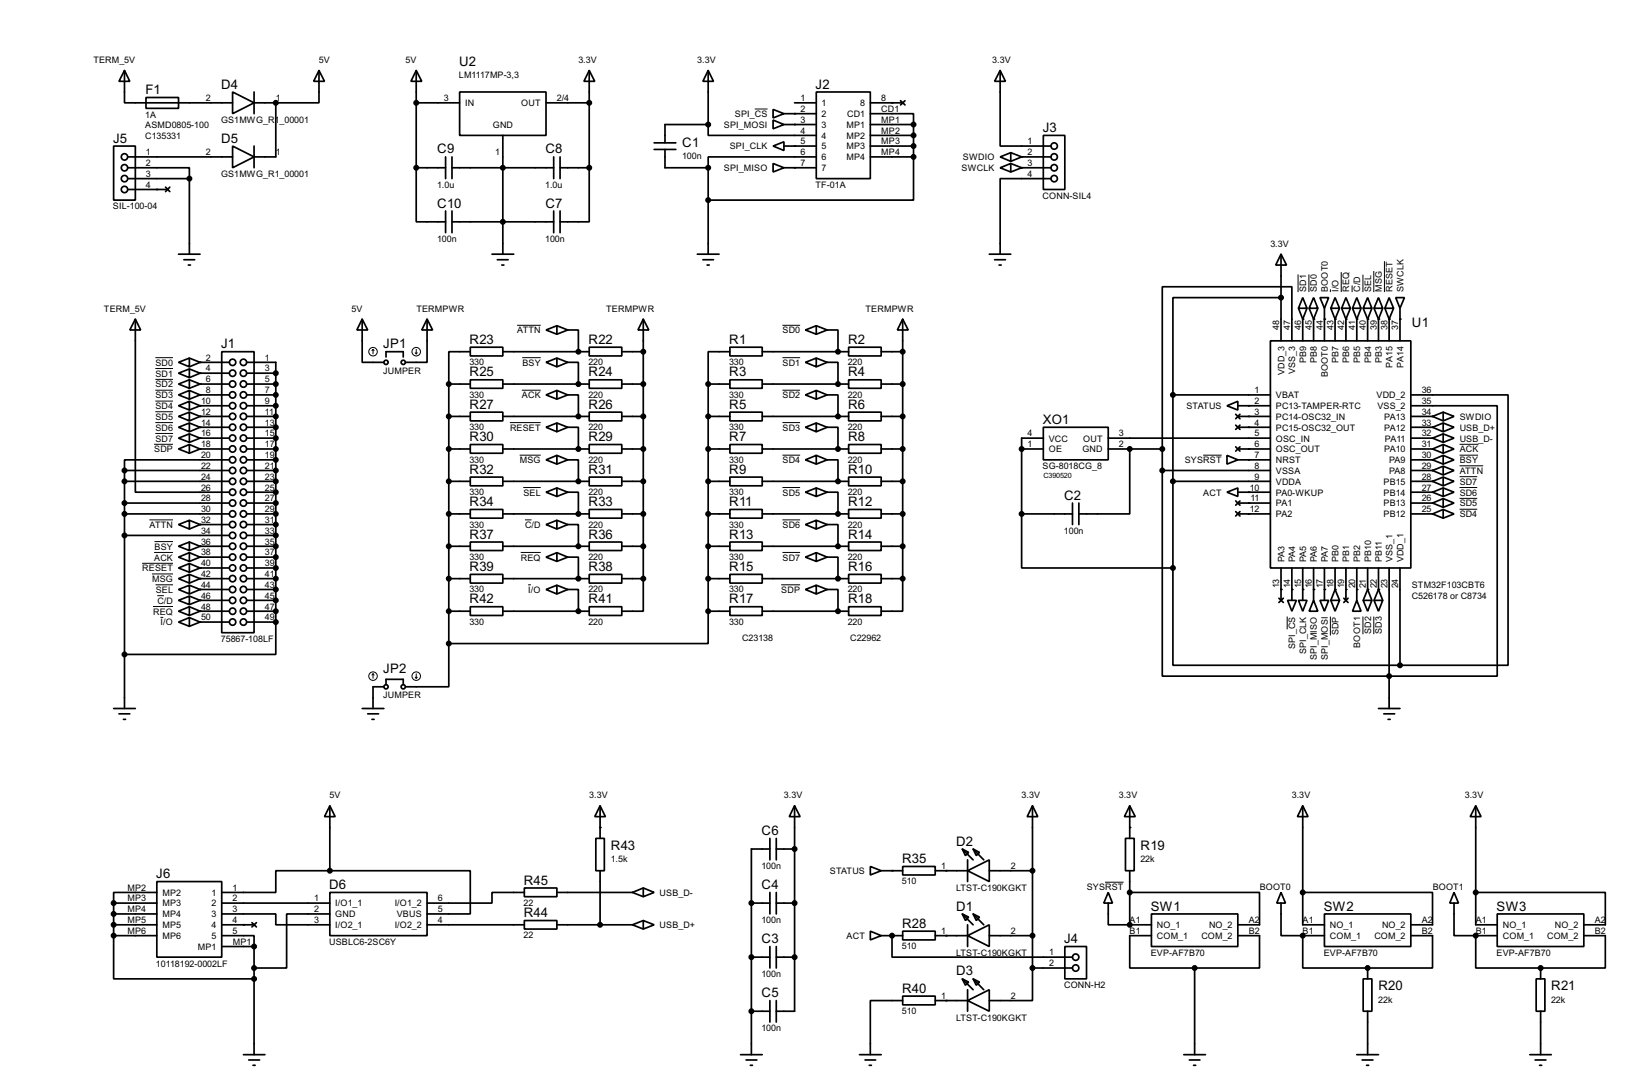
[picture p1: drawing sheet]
<svg xmlns="http://www.w3.org/2000/svg" width="383mm" height="256mm" viewBox="0 0 383 256" stroke-linecap="round" stroke-linejoin="round" font-family="sans-serif">
<defs><g id="words">
<g font-size="3.5">
<text x="107.9" y="15.5">U2</text>
<text x="34.2" y="22.1">F1</text>
<text x="52" y="20.8">D4</text>
<text x="191.7" y="20.8">J2</text>
<text x="26.6" y="33.5">J5</text>
<text x="52" y="33.5">D5</text>
<text x="160.3" y="34.5">C1</text>
<text x="245" y="31">J3</text>
<text x="102.8" y="36">C9</text>
<text x="128.2" y="36">C8</text>
<text x="102.8" y="48.7">C10</text>
<text x="128.2" y="48.7">C7</text>
<text x="331.8" y="76.7">U1</text>
<text x="52" y="81.8">J1</text>
<text x="90.1" y="81.8">JP1</text>
<text x="110.4" y="80.8">R23</text>
<text x="138.3" y="80.8">R22</text>
<text x="171.4" y="80.8">R1</text>
<text x="199.3" y="80.8">R2</text>
<text x="110.4" y="88.4">R25</text>
<text x="138.3" y="88.4">R24</text>
<text x="171.4" y="88.4">R3</text>
<text x="199.3" y="88.4">R4</text>
<text x="110.4" y="96">R27</text>
<text x="138.3" y="96">R26</text>
<text x="171.4" y="96">R5</text>
<text x="199.3" y="96">R6</text>
<text x="245" y="99.6">XO1</text>
<text x="110.4" y="103.6">R30</text>
<text x="138.3" y="103.6">R29</text>
<text x="171.4" y="103.6">R7</text>
<text x="199.3" y="103.6">R8</text>
<text x="110.4" y="111.3">R32</text>
<text x="138.3" y="111.3">R31</text>
<text x="171.4" y="111.3">R9</text>
<text x="199.3" y="111.3">R10</text>
<text x="110.4" y="118.9">R34</text>
<text x="138.3" y="118.9">R33</text>
<text x="171.4" y="118.9">R11</text>
<text x="199.3" y="118.9">R12</text>
<text x="250.1" y="117.4">C2</text>
<text x="110.4" y="126.5">R37</text>
<text x="138.3" y="126.5">R36</text>
<text x="171.4" y="126.5">R13</text>
<text x="199.3" y="126.5">R14</text>
<text x="110.4" y="134.1">R39</text>
<text x="138.3" y="134.1">R38</text>
<text x="171.4" y="134.1">R15</text>
<text x="199.3" y="134.1">R16</text>
<text x="110.4" y="141.7">R42</text>
<text x="138.3" y="141.7">R41</text>
<text x="171.4" y="141.7">R17</text>
<text x="199.3" y="141.7">R18</text>
<text x="90.1" y="158">JP2</text>
<text x="179" y="196.1">C6</text>
<text x="143.6" y="199.6">R43</text>
<text x="212" y="202.7">R35</text>
<text x="224.7" y="198.6">D2</text>
<text x="268" y="199.6">R19</text>
<text x="36.7" y="206.3">J6</text>
<text x="77.4" y="208.8">D6</text>
<text x="123.1" y="207.8">R45</text>
<text x="179" y="208.8">C4</text>
<text x="123.1" y="215.4">R44</text>
<text x="224.7" y="213.9">D1</text>
<text x="270.4" y="213.9">SW1</text>
<text x="311.1" y="213.9">SW2</text>
<text x="351.7" y="213.9">SW3</text>
<text x="179" y="221.5">C3</text>
<text x="212" y="217.9">R28</text>
<text x="250.1" y="221.5">J4</text>
<text x="212" y="233.2">R40</text>
<text x="224.7" y="229.1">D3</text>
<text x="323.9" y="232.6">R20</text>
<text x="364.5" y="232.6">R21</text>
<text x="179" y="234.2">C5</text>
</g>
<g font-size="2.4">
<text x="21.9" y="14.8">TERM_5V</text>
<text x="74.9" y="14.8">5V</text>
<text x="95.3" y="14.8">5V</text>
<text x="135.9" y="14.8">3.3V</text>
<text x="163.9" y="14.8">3.3V</text>
<text x="233.2" y="14.8">3.3V</text>
<text x="48.4" y="23.7">2</text>
<text x="64.8" y="23.7">1</text>
<text x="104.3" y="23.7">3</text>
<text x="107.8" y="18.3">LM1117MP-3,3</text>
<text x="130.9" y="23.7">2/4</text>
<text x="188.1" y="23.7">1</text>
<text x="207.1" y="23.7">8</text>
<text x="34.1" y="27.6">1A</text>
<text x="51.9" y="28.9">GS1MWG_R1_00001</text>
<text x="109.3" y="25">IN</text>
<text x="122.5" y="25">OUT</text>
<text x="172.7" y="27.5">SPI_CS</text>
<text x="188.1" y="26.3">2</text>
<text x="188.1" y="28.9">3</text>
<text x="193.1" y="25">1</text>
<text x="193.1" y="27.5">2</text>
<text x="199" y="27.5">CD1</text>
<text x="202.1" y="25">8</text>
<text x="207.1" y="26.3">CD1</text>
<text x="207.1" y="28.9">MP1</text>
<text x="34.1" y="30.2">ASMD0805-100</text>
<text x="34.1" y="32.7">C135331</text>
<text x="115.8" y="30.1">GND</text>
<text x="170.1" y="30">SPI_MOSI</text>
<text x="171.5" y="35.1">SPI_CLK</text>
<text x="188.1" y="31.4">4</text>
<text x="188.1" y="33.9">5</text>
<text x="193.1" y="30">3</text>
<text x="193.1" y="32.6">4</text>
<text x="193.1" y="35.1">5</text>
<text x="198.9" y="30">MP1</text>
<text x="198.9" y="32.6">MP2</text>
<text x="198.9" y="35.1">MP3</text>
<text x="207.1" y="31.4">MP2</text>
<text x="207.1" y="33.9">MP3</text>
<text x="241.5" y="33.9">1</text>
<text x="34.3" y="36.4">1</text>
<text x="34.3" y="39">2</text>
<text x="34.3" y="41.6">3</text>
<text x="48.4" y="36.4">2</text>
<text x="51.9" y="41.6">GS1MWG_R1_00001</text>
<text x="64.8" y="36.4">1</text>
<text x="116.4" y="36.3">1</text>
<text x="160.3" y="37.4">100n</text>
<text x="170.1" y="40.2">SPI_MISO</text>
<text x="188.1" y="36.4">6</text>
<text x="188.1" y="39">7</text>
<text x="193.1" y="37.7">6</text>
<text x="193.1" y="40.2">7</text>
<text x="198.9" y="37.7">MP4</text>
<text x="207.1" y="36.4">MP4</text>
<text x="225.9" y="40.2">SWCLK</text>
<text x="226.2" y="37.7">SWDIO</text>
<text x="241.5" y="36.4">2</text>
<text x="241.5" y="39">3</text>
<text x="241.5" y="41.6">4</text>
<text x="34.3" y="44.1">4</text>
<text x="102.7" y="44.1">1.0u</text>
<text x="128.1" y="44.1">1.0u</text>
<text x="191.6" y="44.1">TF-01A</text>
<text x="245" y="46.7">CONN-SIL4</text>
<text x="26.5" y="49.2">SIL-100-04</text>
<text x="102.7" y="56.8">100n</text>
<text x="128.1" y="56.8">100n</text>
<text x="298.5" y="58">3.3V</text>
<text x="306.9" y="68.6" transform="rotate(-90 306.9 68.6)">SD1</text>
<text x="309.5" y="68.6" transform="rotate(-90 309.5 68.6)">SD0</text>
<text x="312" y="68.6" transform="rotate(-90 312 68.6)">BOOT0</text>
<text x="314.5" y="68.6" transform="rotate(-90 314.5 68.6)">I/O</text>
<text x="317.1" y="68.6" transform="rotate(-90 317.1 68.6)">REQ</text>
<text x="319.6" y="68.6" transform="rotate(-90 319.6 68.6)">C/D</text>
<text x="322.2" y="68.6" transform="rotate(-90 322.2 68.6)">SEL</text>
<text x="324.7" y="68.6" transform="rotate(-90 324.7 68.6)">MSG</text>
<text x="327.2" y="68.6" transform="rotate(-90 327.2 68.6)">RESET</text>
<text x="329.8" y="68.6" transform="rotate(-90 329.8 68.6)">SWCLK</text>
<text x="24.4" y="73.2">TERM_5V</text>
<text x="82.6" y="73.2">5V</text>
<text x="97.8" y="73.2">TERMPWR</text>
<text x="142.4" y="73.2">TERMPWR</text>
<text x="203.4" y="73.2">TERMPWR</text>
<text x="300.6" y="77.5" transform="rotate(-90 300.6 77.5)">48</text>
<text x="303.2" y="77.5" transform="rotate(-90 303.2 77.5)">47</text>
<text x="305.7" y="77.5" transform="rotate(-90 305.7 77.5)">46</text>
<text x="308.3" y="77.5" transform="rotate(-90 308.3 77.5)">45</text>
<text x="310.8" y="77.5" transform="rotate(-90 310.8 77.5)">44</text>
<text x="313.3" y="77.5" transform="rotate(-90 313.3 77.5)">43</text>
<text x="315.9" y="77.5" transform="rotate(-90 315.9 77.5)">42</text>
<text x="318.4" y="77.5" transform="rotate(-90 318.4 77.5)">41</text>
<text x="321" y="77.5" transform="rotate(-90 321 77.5)">40</text>
<text x="323.5" y="77.5" transform="rotate(-90 323.5 77.5)">39</text>
<text x="326" y="77.5" transform="rotate(-90 326 77.5)">38</text>
<text x="328.6" y="77.5" transform="rotate(-90 328.6 77.5)">37</text>
<text x="121.5" y="78.3">ATTN</text>
<text x="183.9" y="78.3">SD0</text>
<text x="36.5" y="88.5">SD1</text>
<text x="36.5" y="85.9">SD0</text>
<text x="48.4" y="84.7">2</text>
<text x="48.4" y="87.3">4</text>
<text x="48.4" y="89.8">6</text>
<text x="62.3" y="84.7">1</text>
<text x="62.3" y="87.3">3</text>
<text x="62.3" y="89.8">5</text>
<text x="90" y="87.8">JUMPER</text>
<text x="110.3" y="85.8">330</text>
<text x="122.7" y="85.9">BSY</text>
<text x="138.3" y="85.8">220</text>
<text x="171.3" y="85.8">330</text>
<text x="183.9" y="85.9">SD1</text>
<text x="199.2" y="85.8">220</text>
<text x="301.8" y="88.1" transform="rotate(-90 301.8 88.1)">VDD_3</text>
<text x="304.4" y="87.9" transform="rotate(-90 304.4 87.9)">VSS_3</text>
<text x="306.9" y="85.3" transform="rotate(-90 306.9 85.3)">PB9</text>
<text x="309.5" y="85.3" transform="rotate(-90 309.5 85.3)">PB8</text>
<text x="312" y="88.6" transform="rotate(-90 312 88.6)">BOOT0</text>
<text x="314.5" y="85.3" transform="rotate(-90 314.5 85.3)">PB7</text>
<text x="317.1" y="85.3" transform="rotate(-90 317.1 85.3)">PB6</text>
<text x="319.6" y="85.3" transform="rotate(-90 319.6 85.3)">PB5</text>
<text x="322.2" y="85.3" transform="rotate(-90 322.2 85.3)">PB4</text>
<text x="324.7" y="85.3" transform="rotate(-90 324.7 85.3)">PB3</text>
<text x="327.2" y="86.3" transform="rotate(-90 327.2 86.3)">PA15</text>
<text x="329.8" y="86.3" transform="rotate(-90 329.8 86.3)">PA14</text>
<text x="36.5" y="93.6">SD3</text>
<text x="36.5" y="91">SD2</text>
<text x="47.3" y="94.9">10</text>
<text x="48.4" y="92.4">8</text>
<text x="62.3" y="92.4">7</text>
<text x="62.3" y="94.9">9</text>
<text x="110.3" y="93.4">330</text>
<text x="122.6" y="93.6">ACK</text>
<text x="138.3" y="93.4">220</text>
<text x="171.3" y="93.4">330</text>
<text x="183.9" y="93.6">SD2</text>
<text x="199.2" y="93.4">220</text>
<text x="294.8" y="92.4">1</text>
<text x="294.8" y="94.9">2</text>
<text x="299.8" y="93.6">VBAT</text>
<text x="323.4" y="93.6">VDD_2</text>
<text x="334.1" y="92.4">36</text>
<text x="334.1" y="94.9">35</text>
<text x="36.5" y="101.2">SD6</text>
<text x="36.5" y="98.6">SD5</text>
<text x="36.5" y="96.1">SD4</text>
<text x="47.3" y="97.4">12</text>
<text x="47.3" y="100">14</text>
<text x="62.3" y="97.4">11</text>
<text x="62.3" y="100">13</text>
<text x="110.3" y="101.1">330</text>
<text x="119.8" y="101.2">RESET</text>
<text x="138.3" y="101.1">220</text>
<text x="171.3" y="101.1">330</text>
<text x="183.9" y="101.2">SD3</text>
<text x="199.2" y="101.1">220</text>
<text x="278.8" y="96.1">STATUS</text>
<text x="294.8" y="97.4">3</text>
<text x="294.8" y="100">4</text>
<text x="299.8" y="96.1">PC13-TAMPER-RTC</text>
<text x="299.8" y="98.6">PC14-OSC32_IN</text>
<text x="299.8" y="101.2">PC15-OSC32_OUT</text>
<text x="323.6" y="96.1">VSS_2</text>
<text x="325.2" y="98.6">PA13</text>
<text x="325.2" y="101.2">PA12</text>
<text x="334.1" y="97.4">34</text>
<text x="334.1" y="100">33</text>
<text x="343" y="101.2">USB_D+</text>
<text x="343" y="98.6">SWDIO</text>
<text x="36.2" y="106.3">SDP</text>
<text x="36.5" y="103.7">SD7</text>
<text x="47.3" y="102.5">16</text>
<text x="47.3" y="105.1">18</text>
<text x="47.3" y="107.6">20</text>
<text x="62.3" y="102.5">15</text>
<text x="62.3" y="105.1">17</text>
<text x="62.3" y="107.6">19</text>
<text x="241.5" y="105.1">1</text>
<text x="241.5" y="102.5">4</text>
<text x="246.4" y="106.3">OE</text>
<text x="246.4" y="103.7">VCC</text>
<text x="254.3" y="106.3">GND</text>
<text x="254.5" y="103.7">OUT</text>
<text x="262.9" y="105.1">2</text>
<text x="262.9" y="102.5">3</text>
<text x="294.8" y="102.5">5</text>
<text x="294.8" y="105.1">6</text>
<text x="294.8" y="107.6">7</text>
<text x="299.8" y="103.7">OSC_IN</text>
<text x="299.8" y="106.3">OSC_OUT</text>
<text x="325.2" y="106.3">PA10</text>
<text x="325.4" y="103.7">PA11</text>
<text x="334.1" y="102.5">32</text>
<text x="334.1" y="105.1">31</text>
<text x="334.1" y="107.6">30</text>
<text x="343" y="106.3">ACK</text>
<text x="343" y="103.7">USB_D-</text>
<text x="47.3" y="110.1">22</text>
<text x="47.3" y="112.7">24</text>
<text x="62.3" y="110.1">21</text>
<text x="62.3" y="112.7">23</text>
<text x="110.3" y="108.7">330</text>
<text x="122.1" y="108.8">MSG</text>
<text x="138.3" y="108.7">220</text>
<text x="171.3" y="108.7">330</text>
<text x="183.9" y="108.8">SD4</text>
<text x="199.2" y="108.7">220</text>
<text x="245" y="110.2">SG-8018CG_8</text>
<text x="278.4" y="108.8">SYSRST</text>
<text x="294.8" y="110.1">8</text>
<text x="294.8" y="112.7">9</text>
<text x="299.8" y="108.8">NRST</text>
<text x="299.8" y="111.3">VSSA</text>
<text x="299.8" y="113.9">VDDA</text>
<text x="325.1" y="113.9">PB15</text>
<text x="326.4" y="108.8">PA9</text>
<text x="326.4" y="111.3">PA8</text>
<text x="334.1" y="110.1">29</text>
<text x="334.1" y="112.7">28</text>
<text x="343" y="113.9">SD7</text>
<text x="343" y="108.8">BSY</text>
<text x="343" y="111.3">ATTN</text>
<text x="47.3" y="115.2">26</text>
<text x="47.3" y="117.8">28</text>
<text x="62.3" y="115.2">25</text>
<text x="62.3" y="117.8">27</text>
<text x="110.3" y="116.3">330</text>
<text x="123" y="116.4">SEL</text>
<text x="138.3" y="116.3">220</text>
<text x="171.3" y="116.3">330</text>
<text x="183.9" y="116.4">SD5</text>
<text x="199.2" y="116.3">220</text>
<text x="282.7" y="116.4">ACT</text>
<text x="293.7" y="115.2">10</text>
<text x="293.8" y="117.8">11</text>
<text x="299.8" y="116.4">PA0-WKUP</text>
<text x="299.8" y="119">PA1</text>
<text x="325.1" y="116.4">PB14</text>
<text x="325.1" y="119">PB13</text>
<text x="334.1" y="115.2">27</text>
<text x="334.1" y="117.8">26</text>
<text x="343" y="116.4">SD6</text>
<text x="343" y="119">SD5</text>
<text x="35.1" y="124">ATTN</text>
<text x="47.3" y="120.3">30</text>
<text x="47.3" y="122.8">32</text>
<text x="47.3" y="125.4">34</text>
<text x="62.3" y="120.3">29</text>
<text x="62.3" y="122.8">31</text>
<text x="62.3" y="125.4">33</text>
<text x="110.3" y="123.9">330</text>
<text x="123.4" y="124">C/D</text>
<text x="138.3" y="123.9">220</text>
<text x="171.3" y="123.9">330</text>
<text x="183.9" y="124">SD6</text>
<text x="199.2" y="123.9">220</text>
<text x="250" y="125.4">100n</text>
<text x="293.7" y="120.3">12</text>
<text x="299.8" y="121.5">PA2</text>
<text x="325.1" y="121.5">PB12</text>
<text x="334.1" y="120.3">25</text>
<text x="343" y="121.5">SD4</text>
<text x="36.2" y="131.7">ACK</text>
<text x="36.3" y="129.1">BSY</text>
<text x="47.3" y="127.9">36</text>
<text x="47.3" y="130.5">38</text>
<text x="62.3" y="127.9">35</text>
<text x="62.3" y="130.5">37</text>
<text x="110.3" y="131.5">330</text>
<text x="122.4" y="131.7">REQ</text>
<text x="138.3" y="131.5">220</text>
<text x="171.3" y="131.5">330</text>
<text x="183.9" y="131.7">SD7</text>
<text x="199.2" y="131.5">220</text>
<text x="33.4" y="134.2">RESET</text>
<text x="35.7" y="136.7">MSG</text>
<text x="47.3" y="133">40</text>
<text x="47.3" y="135.5">42</text>
<text x="62.3" y="133">39</text>
<text x="62.3" y="135.5">41</text>
<text x="301.8" y="132.1" transform="rotate(-90 301.8 132.1)">PA3</text>
<text x="304.4" y="132.1" transform="rotate(-90 304.4 132.1)">PA4</text>
<text x="306.9" y="132.1" transform="rotate(-90 306.9 132.1)">PA5</text>
<text x="309.5" y="132.1" transform="rotate(-90 309.5 132.1)">PA6</text>
<text x="312" y="132.1" transform="rotate(-90 312 132.1)">PA7</text>
<text x="314.5" y="132.1" transform="rotate(-90 314.5 132.1)">PB0</text>
<text x="317.1" y="132.1" transform="rotate(-90 317.1 132.1)">PB1</text>
<text x="319.6" y="132.1" transform="rotate(-90 319.6 132.1)">PB2</text>
<text x="322.2" y="132.1" transform="rotate(-90 322.2 132.1)">PB10</text>
<text x="324.7" y="132.1" transform="rotate(-90 324.7 132.1)">PB11</text>
<text x="327.2" y="132.1" transform="rotate(-90 327.2 132.1)">VSS_1</text>
<text x="329.8" y="132.1" transform="rotate(-90 329.8 132.1)">VDD_1</text>
<text x="36.6" y="139.3">SEL</text>
<text x="37" y="141.8">C/D</text>
<text x="47.3" y="138.1">44</text>
<text x="47.3" y="140.6">46</text>
<text x="47.3" y="143.2">48</text>
<text x="62.3" y="138.1">43</text>
<text x="62.3" y="140.6">45</text>
<text x="62.3" y="143.2">47</text>
<text x="110.3" y="139.2">330</text>
<text x="124.1" y="139.3">I/O</text>
<text x="138.3" y="139.2">220</text>
<text x="171.3" y="139.2">330</text>
<text x="183.6" y="139.3">SDP</text>
<text x="199.2" y="139.2">220</text>
<text x="300.6" y="138.2" transform="rotate(-90 300.6 138.2)">13</text>
<text x="303.2" y="138.2" transform="rotate(-90 303.2 138.2)">14</text>
<text x="305.7" y="138.2" transform="rotate(-90 305.7 138.2)">15</text>
<text x="308.3" y="138.2" transform="rotate(-90 308.3 138.2)">16</text>
<text x="310.8" y="138.2" transform="rotate(-90 310.8 138.2)">17</text>
<text x="313.3" y="138.2" transform="rotate(-90 313.3 138.2)">18</text>
<text x="315.9" y="138.2" transform="rotate(-90 315.9 138.2)">19</text>
<text x="318.4" y="138.2" transform="rotate(-90 318.4 138.2)">20</text>
<text x="321" y="138.2" transform="rotate(-90 321 138.2)">21</text>
<text x="323.5" y="138.2" transform="rotate(-90 323.5 138.2)">22</text>
<text x="326" y="138.2" transform="rotate(-90 326 138.2)">23</text>
<text x="328.6" y="138.2" transform="rotate(-90 328.6 138.2)">24</text>
<text x="331.7" y="138.1">STM32F103CBT6</text>
<text x="331.7" y="140.7">C526178 or C8734</text>
<text x="36" y="144.4">REQ</text>
<text x="37.7" y="146.9">I/O</text>
<text x="47.3" y="145.7">50</text>
<text x="62.3" y="145.7">49</text>
<text x="110.3" y="146.8">330</text>
<text x="138.3" y="146.8">220</text>
<text x="171.3" y="146.8">330</text>
<text x="199.2" y="146.8">220</text>
<text x="314.5" y="149.2" transform="rotate(-90 314.5 149.2)">SDP</text>
<text x="322.2" y="148.9" transform="rotate(-90 322.2 148.9)">SD2</text>
<text x="324.7" y="148.9" transform="rotate(-90 324.7 148.9)">SD3</text>
<text x="51.9" y="150.8">75867-108LF</text>
<text x="174.4" y="150.6">C23138</text>
<text x="199.8" y="150.6">C22962</text>
<text x="304.4" y="152.5" transform="rotate(-90 304.4 152.5)">SPI_CS</text>
<text x="306.9" y="153.7" transform="rotate(-90 306.9 153.7)">SPI_CLK</text>
<text x="309.5" y="155.1" transform="rotate(-90 309.5 155.1)">SPI_MISO</text>
<text x="312" y="155.1" transform="rotate(-90 312 155.1)">SPI_MOSI</text>
<text x="319.6" y="152.1" transform="rotate(-90 319.6 152.1)">BOOT1</text>
<text x="90" y="164.1">JUMPER</text>
<text x="77.5" y="187.5">5V</text>
<text x="138.5" y="187.5">3.3V</text>
<text x="184.2" y="187.5">3.3V</text>
<text x="240.1" y="187.5">3.3V</text>
<text x="262.9" y="187.5">3.3V</text>
<text x="303.6" y="187.5">3.3V</text>
<text x="344.2" y="187.5">3.3V</text>
<text x="143.5" y="202.5">1.5k</text>
<text x="268" y="202.5">22k</text>
<text x="29.9" y="209.2">MP2</text>
<text x="54.7" y="209.2">1</text>
<text x="178.9" y="204.2">100n</text>
<text x="195" y="205.3">STATUS</text>
<text x="211.9" y="207.7">510</text>
<text x="221.2" y="204.1">1</text>
<text x="224.6" y="209.3">LTST-C190KGKT</text>
<text x="237.5" y="204.1">2</text>
<text x="255.3" y="209.1">SYSRST</text>
<text x="296" y="209.1">BOOT0</text>
<text x="336.6" y="209.1">BOOT1</text>
<text x="29.9" y="211.7">MP3</text>
<text x="29.9" y="214.3">MP4</text>
<text x="38.2" y="210.4">MP2</text>
<text x="38.2" y="212.9">MP3</text>
<text x="38.2" y="215.5">MP4</text>
<text x="49.7" y="210.4">1</text>
<text x="49.7" y="212.9">2</text>
<text x="49.7" y="215.5">3</text>
<text x="54.7" y="211.7">2</text>
<text x="54.7" y="214.3">3</text>
<text x="73.8" y="211.7">1</text>
<text x="73.8" y="214.3">2</text>
<text x="78.8" y="212.9">I/O1_1</text>
<text x="78.8" y="215.5">GND</text>
<text x="92.7" y="212.9">I/O1_2</text>
<text x="93.2" y="215.5">VBUS</text>
<text x="102.9" y="211.7">6</text>
<text x="102.9" y="214.3">5</text>
<text x="123" y="212.8">22</text>
<text x="155" y="210.4">USB_D-</text>
<text x="29.9" y="216.8">MP5</text>
<text x="29.9" y="219.4">MP6</text>
<text x="38.2" y="218">MP5</text>
<text x="38.2" y="220.6">MP6</text>
<text x="49.7" y="218">4</text>
<text x="49.7" y="220.6">5</text>
<text x="54.7" y="216.8">4</text>
<text x="54.7" y="219.4">5</text>
<text x="54.7" y="221.9">MP1</text>
<text x="73.8" y="216.8">3</text>
<text x="77.3" y="222">USBLC6-2SC6Y</text>
<text x="78.8" y="218">I/O2_1</text>
<text x="92.7" y="218">I/O2_2</text>
<text x="102.9" y="216.8">4</text>
<text x="123" y="220.4">22</text>
<text x="155" y="218">USB_D+</text>
<text x="178.9" y="216.9">100n</text>
<text x="198.9" y="220.6">ACT</text>
<text x="221.2" y="219.4">1</text>
<text x="237.5" y="219.4">2</text>
<text x="265.4" y="216.8">A1</text>
<text x="265.4" y="219.4">B1</text>
<text x="271.8" y="218">NO_1</text>
<text x="271.8" y="220.6">COM_1</text>
<text x="282.3" y="220.6">COM_2</text>
<text x="284.1" y="218">NO_2</text>
<text x="293.4" y="216.8">A2</text>
<text x="293.4" y="219.4">B2</text>
<text x="306.1" y="216.8">A1</text>
<text x="306.1" y="219.4">B1</text>
<text x="312.5" y="218">NO_1</text>
<text x="312.5" y="220.6">COM_1</text>
<text x="322.9" y="220.6">COM_2</text>
<text x="324.7" y="218">NO_2</text>
<text x="334.1" y="216.8">A2</text>
<text x="334.1" y="219.4">B2</text>
<text x="346.7" y="216.8">A1</text>
<text x="346.7" y="219.4">B1</text>
<text x="353.1" y="218">NO_1</text>
<text x="353.1" y="220.6">COM_1</text>
<text x="363.5" y="220.6">COM_2</text>
<text x="365.3" y="218">NO_2</text>
<text x="374.7" y="216.8">A2</text>
<text x="374.7" y="219.4">B2</text>
<text x="36.7" y="227">10118192-0002LF</text>
<text x="46.5" y="223.1">MP1</text>
<text x="211.9" y="223">510</text>
<text x="224.6" y="224.5">LTST-C190KGKT</text>
<text x="246.6" y="224.4">1</text>
<text x="246.6" y="227">2</text>
<text x="270.4" y="224.5">EVP-AF7B70</text>
<text x="311" y="224.5">EVP-AF7B70</text>
<text x="351.6" y="224.5">EVP-AF7B70</text>
<text x="178.9" y="229.6">100n</text>
<text x="250" y="232.1">CONN-H2</text>
<text x="211.9" y="238.2">510</text>
<text x="221.2" y="234.6">1</text>
<text x="224.6" y="239.7">LTST-C190KGKT</text>
<text x="237.5" y="234.6">2</text>
<text x="323.9" y="235.5">22k</text>
<text x="364.5" y="235.5">22k</text>
<text x="178.9" y="242.3">100n</text>
</g>
<text font-size="1.9" x="245.2" y="112.2">C390520</text>
</g></defs>
<g fill="#000">
<circle cx="64.8" cy="24.2" r=".2"/>
<circle cx="186.7" cy="29.3" r=".2"/>
<circle cx="186.7" cy="34.3" r=".2"/>
<circle cx="186.7" cy="39.4" r=".2"/>
<circle cx="186.7" cy="26.7" r=".2"/>
<circle cx="209.6" cy="24.2" r=".2"/>
<circle cx="240.1" cy="36.9" r=".2"/>
<circle cx="240.1" cy="39.4" r=".2"/>
<circle cx="36.9" cy="44.5" r=".2"/>
<circle cx="306.1" cy="75" r=".2"/>
<circle cx="308.7" cy="75" r=".2"/>
<circle cx="311.2" cy="75" r=".2"/>
<circle cx="313.7" cy="75" r=".2"/>
<circle cx="316.3" cy="75" r=".2"/>
<circle cx="318.8" cy="75" r=".2"/>
<circle cx="321.4" cy="75" r=".2"/>
<circle cx="323.9" cy="75" r=".2"/>
<circle cx="326.4" cy="75" r=".2"/>
<circle cx="329" cy="75" r=".2"/>
<circle cx="47" cy="90.2" r=".2"/>
<circle cx="47" cy="87.7" r=".2"/>
<circle cx="47" cy="95.3" r=".2"/>
<circle cx="47" cy="97.8" r=".2"/>
<circle cx="47" cy="85.1" r=".2"/>
<circle cx="47" cy="92.8" r=".2"/>
<circle cx="64.8" cy="97.8" r=".2"/>
<circle cx="64.8" cy="87.7" r=".2"/>
<circle cx="64.8" cy="90.2" r=".2"/>
<circle cx="64.8" cy="92.8" r=".2"/>
<circle cx="64.8" cy="95.3" r=".2"/>
<circle cx="135.9" cy="82.6" r=".2"/>
<circle cx="135.9" cy="97.8" r=".2"/>
<circle cx="135.9" cy="90.2" r=".2"/>
<circle cx="196.9" cy="90.2" r=".2"/>
<circle cx="196.9" cy="97.8" r=".2"/>
<circle cx="196.9" cy="82.6" r=".2"/>
<circle cx="293.4" cy="97.8" r=".2"/>
<circle cx="293.4" cy="95.3" r=".2"/>
<circle cx="336.6" cy="97.8" r=".2"/>
<circle cx="47" cy="102.9" r=".2"/>
<circle cx="47" cy="100.4" r=".2"/>
<circle cx="47" cy="105.5" r=".2"/>
<circle cx="64.8" cy="102.9" r=".2"/>
<circle cx="64.8" cy="110.5" r=".2"/>
<circle cx="64.8" cy="115.6" r=".2"/>
<circle cx="64.8" cy="105.5" r=".2"/>
<circle cx="64.8" cy="108" r=".2"/>
<circle cx="64.8" cy="113.1" r=".2"/>
<circle cx="64.8" cy="100.4" r=".2"/>
<circle cx="64.8" cy="118.2" r=".2"/>
<circle cx="135.9" cy="105.5" r=".2"/>
<circle cx="135.9" cy="113.1" r=".2"/>
<circle cx="196.9" cy="105.5" r=".2"/>
<circle cx="196.9" cy="113.1" r=".2"/>
<circle cx="240.1" cy="105.5" r=".2"/>
<circle cx="265.5" cy="105.5" r=".2"/>
<circle cx="293.4" cy="100.4" r=".2"/>
<circle cx="293.4" cy="105.5" r=".2"/>
<circle cx="293.4" cy="108" r=".2"/>
<circle cx="293.4" cy="115.6" r=".2"/>
<circle cx="293.4" cy="118.2" r=".2"/>
<circle cx="336.6" cy="100.4" r=".2"/>
<circle cx="336.6" cy="110.5" r=".2"/>
<circle cx="336.6" cy="113.1" r=".2"/>
<circle cx="336.6" cy="102.9" r=".2"/>
<circle cx="336.6" cy="105.5" r=".2"/>
<circle cx="336.6" cy="115.6" r=".2"/>
<circle cx="336.6" cy="118.2" r=".2"/>
<circle cx="336.6" cy="108" r=".2"/>
<circle cx="47" cy="130.9" r=".2"/>
<circle cx="47" cy="133.4" r=".2"/>
<circle cx="47" cy="135.9" r=".2"/>
<circle cx="47" cy="128.3" r=".2"/>
<circle cx="47" cy="123.2" r=".2"/>
<circle cx="47" cy="138.5" r=".2"/>
<circle cx="64.8" cy="130.9" r=".2"/>
<circle cx="64.8" cy="128.3" r=".2"/>
<circle cx="64.8" cy="133.4" r=".2"/>
<circle cx="64.8" cy="135.9" r=".2"/>
<circle cx="64.8" cy="120.7" r=".2"/>
<circle cx="64.8" cy="123.2" r=".2"/>
<circle cx="64.8" cy="125.8" r=".2"/>
<circle cx="64.8" cy="138.5" r=".2"/>
<circle cx="135.9" cy="135.9" r=".2"/>
<circle cx="135.9" cy="120.7" r=".2"/>
<circle cx="135.9" cy="128.3" r=".2"/>
<circle cx="196.9" cy="135.9" r=".2"/>
<circle cx="196.9" cy="128.3" r=".2"/>
<circle cx="196.9" cy="120.7" r=".2"/>
<circle cx="293.4" cy="120.7" r=".2"/>
<circle cx="301" cy="138.5" r=".2"/>
<circle cx="303.6" cy="138.5" r=".2"/>
<circle cx="306.1" cy="138.5" r=".2"/>
<circle cx="308.7" cy="138.5" r=".2"/>
<circle cx="311.2" cy="138.5" r=".2"/>
<circle cx="313.7" cy="138.5" r=".2"/>
<circle cx="316.3" cy="138.5" r=".2"/>
<circle cx="318.8" cy="138.5" r=".2"/>
<circle cx="321.4" cy="138.5" r=".2"/>
<circle cx="323.9" cy="138.5" r=".2"/>
<circle cx="336.6" cy="120.7" r=".2"/>
<circle cx="47" cy="143.6" r=".2"/>
<circle cx="47" cy="141" r=".2"/>
<circle cx="47" cy="146.1" r=".2"/>
<circle cx="64.8" cy="141" r=".2"/>
<circle cx="64.8" cy="143.6" r=".2"/>
<circle cx="64.8" cy="146.1" r=".2"/>
<circle cx="135.9" cy="143.6" r=".2"/>
<circle cx="196.9" cy="143.6" r=".2"/>
<circle cx="141" cy="194.4" r=".2"/>
<circle cx="186.7" cy="199.4" r=".2"/>
<circle cx="265.5" cy="194.4" r=".2"/>
<circle cx="57.2" cy="217.2" r=".2"/>
<circle cx="176.6" cy="212.1" r=".2"/>
<circle cx="186.7" cy="212.1" r=".2"/>
<circle cx="209.6" cy="219.8" r=".2"/>
<circle cx="209.6" cy="204.5" r=".2"/>
<circle cx="222.3" cy="219.8" r=".2"/>
<circle cx="222.3" cy="204.5" r=".2"/>
<circle cx="265.5" cy="217.2" r=".2"/>
<circle cx="306.1" cy="219.8" r=".2"/>
<circle cx="346.8" cy="219.8" r=".2"/>
<circle cx="176.6" cy="237.5" r=".2"/>
<circle cx="176.6" cy="224.8" r=".2"/>
<circle cx="186.7" cy="224.8" r=".2"/>
<circle cx="222.3" cy="235" r=".2"/>
<circle cx="321.4" cy="227.4" r=".2"/>
<circle cx="362" cy="227.4" r=".2"/>
</g>
<g fill="none" stroke="#000" stroke-width=".4">
<path d="M29.3 16.6l1.2 2.5h-2.5zM29.3 16.6v7.6h25.4M75 16.6l1.3 2.5h-2.6zM75 16.6v7.6h-10.2M97.8 16.6l1.3 2.5h-2.5zM97.8 16.6v22.8M138.5 16.6l1.3 2.5h-2.6zM138.5 16.6v22.8M166.4 16.6l1.3 2.5h-2.5zM166.4 16.6v12.7M235 16.6l1.3 2.5h-2.6zM235 16.6v17.7h11.9"/>
<path d="M26.7 34.3h5.1v12.7h-5.1zM30 39.4h14.5v2.6M30 36.9h24.7M34.3 22.9h7.7v2.6h-7.7zM54.7 21.6l5 2.6-5 2.5zM54.7 34.3l5 2.6-5 2.5zM59.7 24.2h5.1M59.7 21.6v5.1M59.7 34.3v5.1M64.8 24.2v12.7h-5.1M97.8 39.4v12.7h6.9M97.8 24.2h10.2"/>
<path d="M97.8 39.4h6.9M104.7 36.9v5.1M106.2 39.4h23.9M106.2 36.9v5.1M108 21.6h20.3v10.2h-20.3zM118.2 31.8v27.9M128.3 24.2h10.2M130.1 36.9v5.1M131.6 39.4h6.9M131.6 36.9v5.1M138.5 39.4v12.7h-6.9M153.7 35.1h5.1"/>
<path d="M153.7 33.6h5.1M156.3 35.1v4.3h10.1M166.4 29.3v2.5h25.4M166.4 39.4v20.3M166.4 29.3h-10.1v4.3M181.7 25.7l2.5 1-2.5 1zM181.7 28.2l2.5 1.1-2.5 1zM181.7 34.3l2.5-1v2.1zM181.7 38.4l2.5 1-2.5 1zM184.2 34.3h7.6M184.2 29.3h7.6M184.2 39.4h7.6"/>
<path d="M184.2 26.7h7.6M186.7 24.2h5.1M191.8 21.6h12.7v20.4h-12.7zM191.8 36.9h-25.4v2.5M204.5 26.7h10.2v2.6M204.5 24.2h7.6M204.5 31.8h10.2M204.5 34.3h10.2M204.5 29.3h10.2M204.5 36.9h10.2M211.6 23.7l1.1 1M212.7 23.7l-1.1 1"/>
<path d="M214.7 36.9v10.1h-48.3M214.7 29.3v7.6M235 36.9l2.5-1v2zM235 39.4l2.5-1v2zM237.5 35.9l2.6 1M237.5 38.4l2.6 1M240.1 36.9h6.8M240.1 39.4h6.8M240.1 36.9l-2.6 1M240.1 39.4l-2.6 1M245.2 31.8h5v12.7h-5zM30 42h14.5"/>
<path d="M30 44.5h9.4M38.9 44l1 1M39.9 44l-1 1M42 59.7h5M44.5 42v17.7M104.7 49.6v5.1M106.2 52.1h23.9M106.2 49.6v5.1M115.6 59.7h5.1M130.1 49.6v5.1M131.6 49.6v5.1M163.9 59.7h5.1"/>
<path d="M232.5 59.7h5M246.9 42h-11.9v17.7M301 59.7l1.3 2.6h-2.5zM301 59.7v20.4M31.8 75l1.3 2.5h-2.6zM31.8 75v40.6h22.1M43.2 61h2.6M44.3 62.3h.5M85.1 75l1.3 2.5h-2.5zM85.1 75v10.1h5.1M100.4 75l1.3 2.5h-2.6zM100.4 75v10.1h-5.1"/>
<path d="M116.9 61h2.5M117.9 62.3h.5M128.3 77.5l2.6-1v2zM130.9 76.5l2.5 1M133.4 77.5h2.5v5.1M133.4 77.5l-2.5 1M151.2 75l1.3 2.5h-2.6zM151.2 75v60.9M165.2 61h2.5M166.2 62.3h.5M189.3 77.5l2.5-1v2zM191.8 76.5l2.6 1"/>
<path d="M194.4 77.5h2.5v5.1M194.4 77.5l-2.6 1M212.1 75l1.3 2.5h-2.5zM212.1 75v60.9M233.7 61h2.6M234.8 62.3h.5M301 69.9h-25.4v22.9M305.1 72.4l1 2.6M306.1 69.9l1 2.5h-2zM306.1 75v5.1M307.1 72.4l-1 2.6M307.6 72.4l1.1 2.6"/>
<path d="M308.7 69.9l1 2.5h-2.1zM308.7 75v5.1M309.7 72.4l-1 2.6M310.2 69.9h2l-1 2.5zM311.2 72.4v7.7M312.7 72.4l1 2.6M313.7 69.9l1.1 2.5h-2.1zM313.7 75v5.1M314.8 72.4l-1.1 2.6M315.3 72.4l1 2.6M316.3 69.9l1 2.5h-2zM316.3 75v5.1"/>
<path d="M317.3 72.4l-1 2.6M317.8 72.4l1 2.6M318.8 69.9l1 2.5h-2zM318.8 75v5.1M319.8 72.4l-1 2.6M320.3 72.4l1.1 2.6M321.4 69.9l1 2.5h-2.1zM321.4 75v5.1M322.4 72.4l-1 2.6M322.9 72.4l1 2.6M323.9 69.9l1 2.5h-2zM323.9 75v5.1"/>
<path d="M324.9 72.4l-1 2.6M325.4 72.4l1 2.6M326.4 69.9l1.1 2.5h-2.1zM326.4 75v5.1M327.5 72.4l-1.1 2.6M328 69.9h2l-1 2.5zM329 72.4v7.7M42 97.8l2.5-1v2.1zM42 95.3l2.5-1v2zM42 92.8l2.5-1.1v2.1zM42 90.2l2.5-1v2zM42 87.7l2.5-1v2z"/>
<path d="M42 85.1l2.5-1v2.1zM44.5 99.4l2.5 1M44.5 96.8l2.5 1M44.5 94.3l2.5 1M44.5 91.7l2.5 1.1M44.5 89.2l2.5 1M44.5 86.7l2.5 1M44.5 84.1l2.5 1M47 90.2h6.9M47 97.8h6.9M47 92.8h6.9M47 97.8l-2.5 1.1"/>
<path d="M47 95.3l-2.5 1M47 92.8l-2.5 1M47 90.2l-2.5 1M47 87.7l-2.5 1M47 85.1l-2.5 1.1M47 85.1h6.9M47 87.7h6.9M47 95.3h6.9M52.1 82.6h7.6v66h-7.6zM58 85.1h6.8v61M58 90.2h6.8M58 97.8h6.8"/>
<path d="M58 92.8h6.8M58 87.7h6.8M58 95.3h6.8M90.7 83.9v-1.3h4.1v1.3M105.5 90.2h5M105.5 90.2v61M105.5 97.8h5M110.5 81.6h7.7v2h-7.7zM110.5 89.2h7.7v2h-7.7zM110.5 96.8h7.7v2.1h-7.7zM110.5 82.6h-5v7.6M118.2 90.2h20.3"/>
<path d="M118.2 97.8h20.3M118.2 82.6h20.3M128.3 92.8l2.6-1.1v2.1zM128.3 85.1l2.6-1v2.1zM130.9 99.4l2.5 1M130.9 91.7l2.5 1.1M130.9 84.1l2.5 1M133.4 85.1h2.5v5.1M133.4 92.8h2.5v5M133.4 92.8l-2.5 1M133.4 85.1l-2.5 1.1M138.5 81.6h7.6v2h-7.6z"/>
<path d="M138.5 89.2h7.6v2h-7.6zM138.5 96.8h7.6v2.1h-7.6zM146.1 90.2h5.1M146.1 97.8h5.1M146.1 82.6h5.1M166.4 90.2h5.1M166.4 97.8h5.1M166.4 90.2v53.4M171.5 81.6h7.6v2h-7.6zM171.5 89.2h7.6v2h-7.6zM171.5 96.8h7.6v2.1h-7.6zM171.5 82.6h-5.1v7.6"/>
<path d="M179.1 90.2h20.3M179.1 97.8h20.3M179.1 82.6h20.3M189.3 92.8l2.5-1.1v2.1zM189.3 85.1l2.5-1v2.1zM191.8 99.4l2.6 1M191.8 91.7l2.6 1.1M191.8 84.1l2.6 1M194.4 85.1h2.5v5.1M194.4 92.8h2.5v5M194.4 92.8l-2.6 1M194.4 85.1l-2.6 1.1"/>
<path d="M199.4 81.6h7.7v2h-7.7zM199.4 89.2h7.7v2h-7.7zM199.4 96.8h7.7v2.1h-7.7zM207.1 90.2h5M207.1 97.8h5M207.1 82.6h5M275.6 92.8v40.6M275.6 92.8h22.9M288.3 95.3l2.6-1v2zM290.4 97.3l1 1.1M290.4 99.9l1 1M290.9 97.8h7.6"/>
<path d="M290.9 95.3h7.6M291.4 97.3l-1 1.1M291.4 99.9l-1 1M298.5 80.1h33v53.3h-33zM303.6 80.1v-12.7h-30.5v38.1M331.5 95.3h20.3v63.5h-78.7v-48.3M331.5 92.8h22.9v63.5h-25.4M331.5 97.8h5.1M336.6 97.8l2.5 1.1M339.1 99.4l2.6 1-2.6 1zM339.1 96.8l2.6 1-2.6 1.1zM339.1 99.4l-2.5 1"/>
<path d="M339.1 96.8l-2.5 1M29.3 110.5v55.9M29.3 118.2h24.6M29.3 113.1h24.6M29.3 110.5h24.6M42 105.5l2.5-1.1v2.1zM42 102.9l2.5-1v2zM42 100.4l2.5-1v2zM44.5 104.4l2.5 1.1M44.5 101.9l2.5 1M47 105.5h6.9M47 102.9h6.9"/>
<path d="M47 105.5l-2.5 1M47 102.9l-2.5 1M47 100.4l-2.5 1M47 100.4h6.9M53.9 108h-24.6v2.5M58 118.2h6.8M58 113.1h6.8M58 110.5h6.8M58 105.5h6.8M58 102.9h6.8M58 100.4h6.8M58 108h6.8"/>
<path d="M58 115.6h6.8M105.5 113.1h5M105.5 105.5h5M110.5 104.4h7.7v2.1h-7.7zM110.5 112.1h7.7v2h-7.7zM110.5 119.7h7.7v2h-7.7zM118.2 113.1h20.3M118.2 105.5h20.3M128.3 108l2.6-1v2zM128.3 100.4l2.6-1v2zM128.3 115.6l2.6-1v2zM130.9 107l2.5 1"/>
<path d="M130.9 114.6l2.5 1M133.4 100.4h2.5v5.1M133.4 108h2.5v5.1M133.4 115.6h2.5v5.1M133.4 108l-2.5 1M133.4 100.4l-2.5 1M133.4 115.6l-2.5 1M138.5 104.4h7.6v2.1h-7.6zM138.5 112.1h7.6v2h-7.6zM138.5 119.7h7.6v2h-7.6zM146.1 113.1h5.1M146.1 105.5h5.1"/>
<path d="M166.4 113.1h5.1M166.4 105.5h5.1M171.5 104.4h7.6v2.1h-7.6zM171.5 112.1h7.6v2h-7.6zM171.5 119.7h7.6v2h-7.6zM179.1 113.1h20.3M179.1 105.5h20.3M189.3 115.6l2.5-1v2zM189.3 108l2.5-1v2zM189.3 100.4l2.5-1v2zM191.8 114.6l2.6 1M191.8 107l2.6 1"/>
<path d="M194.4 100.4h2.5v5.1M194.4 108h2.5v5.1M194.4 115.6h2.5v5.1M194.4 115.6l-2.6 1M194.4 108l-2.6 1M194.4 100.4l-2.6 1M199.4 104.4h7.7v2.1h-7.7zM199.4 112.1h7.7v2h-7.7zM199.4 119.7h7.7v2h-7.7zM207.1 113.1h5M207.1 105.5h5M240.1 105.5h5.1"/>
<path d="M245.2 100.4h15.2v7.6h-15.2zM245.2 102.9h-5.1v17.8M252 118.2v5M253.5 118.2v5M260.4 105.5h12.7M260.4 102.9h38.1M265.5 105.5v15.2h-12M273.1 110.5h25.4M273.1 105.5v5M275.6 113.1h22.9M288.3 115.6l2.6-1v2zM288.3 107l2.6 1-2.6 1z"/>
<path d="M290.4 117.7l1 1M290.4 105l1 1M290.9 118.2h7.6M290.9 105.5h7.6M290.9 100.4h7.6M290.9 108h7.6M290.9 115.6h7.6M291.4 117.7l-1 1M291.4 105l-1 1M331.5 118.2h5.1M331.5 113.1h5.1M331.5 110.5h5.1"/>
<path d="M331.5 105.5h5.1M331.5 102.9h5.1M331.5 100.4h5.1M331.5 108h5.1M331.5 115.6h5.1M336.6 113.1l2.5 1M336.6 115.6l2.5 1M336.6 118.2l2.5 1M336.6 105.5l2.5 1M336.6 108l2.5 1M336.6 110.5l2.5 1.1M336.6 100.4l2.5 1"/>
<path d="M336.6 102.9l2.5 1M339.1 112.1l2.6 1-2.6 1zM339.1 114.6l2.6 1-2.6 1zM339.1 117.1l2.6 1.1-2.6 1zM339.1 119.7l2.6 1-2.6 1zM339.1 104.4l2.6 1.1-2.6 1zM339.1 107l2.6 1-2.6 1zM339.1 109.5l2.6 1-2.6 1.1zM339.1 101.9l2.6 1-2.6 1zM339.1 112.1l-2.5 1M339.1 114.6l-2.5 1M339.1 117.1l-2.5 1.1"/>
<path d="M339.1 119.7l-2.5 1M339.1 104.4l-2.5 1.1M339.1 107l-2.5 1M339.1 109.5l-2.5 1M339.1 101.9l-2.5 1M29.3 125.8h24.6M29.3 120.7h24.6M42 135.9l2.5-1v2.1zM42 133.4l2.5-1v2zM42 130.9l2.5-1.1v2.1zM42 128.3l2.5-1v2zM42 123.2l2.5-1v2.1z"/>
<path d="M42 138.5l2.5-1v2zM44.5 134.9l2.5 1M44.5 132.4l2.5 1M44.5 129.8l2.5 1.1M44.5 127.3l2.5 1M44.5 122.2l2.5 1M44.5 137.5l2.5 1M47 128.3h6.9M47 135.9h6.9M47 135.9l-2.5 1.1M47 133.4l-2.5 1M47 130.9l-2.5 1"/>
<path d="M47 128.3l-2.5 1M47 123.2l-2.5 1.1M47 138.5l-2.5 1M47 123.2h6.9M47 130.9h6.9M47 133.4h6.9M47 138.5h6.9M58 125.8h6.8M58 120.7h6.8M58 128.3h6.8M58 135.9h6.8M58 123.2h6.8"/>
<path d="M58 130.9h6.8M58 133.4h6.8M58 138.5h6.8M105.5 120.7h5M105.5 128.3h5M105.5 135.9h5M110.5 127.3h7.7v2h-7.7zM110.5 134.9h7.7v2.1h-7.7zM118.2 120.7h20.3M118.2 128.3h20.3M118.2 135.9h20.3M128.3 138.5l2.6-1v2z"/>
<path d="M128.3 130.9l2.6-1.1v2.1zM128.3 123.2l2.6-1v2.1zM130.9 137.5l2.5 1M130.9 129.8l2.5 1.1M130.9 122.2l2.5 1M133.4 123.2h2.5v5.1M133.4 130.9h2.5v5M133.4 138.5h2.5v5.1M133.4 138.5l-2.5 1M133.4 130.9l-2.5 1M133.4 123.2l-2.5 1.1M138.5 127.3h7.6v2h-7.6z"/>
<path d="M138.5 134.9h7.6v2.1h-7.6zM146.1 120.7h5.1M146.1 128.3h5.1M146.1 135.9h5.1M151.2 135.9v7.7h-5.1M166.4 120.7h5.1M166.4 128.3h5.1M166.4 135.9h5.1M171.5 127.3h7.6v2h-7.6zM171.5 134.9h7.6v2.1h-7.6zM179.1 120.7h20.3M179.1 128.3h20.3"/>
<path d="M179.1 135.9h20.3M189.3 130.9l2.5-1.1v2.1zM189.3 123.2l2.5-1v2.1zM189.3 138.5l2.5-1v2zM191.8 129.8l2.6 1.1M191.8 122.2l2.6 1M191.8 137.5l2.6 1M194.4 123.2h2.5v5.1M194.4 130.9h2.5v5M194.4 138.5h2.5v5.1M194.4 130.9l-2.6 1M194.4 123.2l-2.6 1.1"/>
<path d="M194.4 138.5l-2.6 1M199.4 127.3h7.7v2h-7.7zM199.4 134.9h7.7v2.1h-7.7zM207.1 120.7h5M207.1 128.3h5M207.1 135.9h5M212.1 135.9v7.7h-5M240.1 120.7v12.7h35.5M240.1 120.7h11.9M275.6 133.4v22.9h53.4M290.4 120.2l1 1M290.9 120.7h7.6"/>
<path d="M291.4 120.2l-1 1M301 133.4v7.6M303.6 133.4v7.6M306.1 133.4v7.6M308.7 133.4v7.6M311.2 133.4v7.6M313.7 138.5l-1 2.5M313.7 138.5l1.1 2.5M313.7 133.4v5.1M316.3 133.4v7.6M318.8 133.4v7.6M321.4 133.4v5.1"/>
<path d="M321.4 138.5l1 2.5M321.4 138.5l-1.1 2.5M323.9 138.5l1 2.5M323.9 138.5l-1 2.5M323.9 133.4v5.1M326.4 133.4v33M329 133.4v22.9M331.5 120.7h5.1M336.6 120.7l2.5 1M42 146.1l2.5-1v2zM42 143.6l2.5-1.1v2.1zM42 141l2.5-1v2z"/>
<path d="M44.5 145.1l2.5 1M44.5 142.5l2.5 1.1M44.5 140l2.5 1M47 143.6h6.9M47 146.1l-2.5 1M47 143.6l-2.5 1M47 141l-2.5 1M47 141h6.9M47 146.1h6.9M58 143.6h6.8M58 141h6.8M58 146.1h6.8"/>
<path d="M64.8 146.1v7.6h-35.5M105.5 151.2v10.1h-10.2M105.5 143.6h5M110.5 142.5h7.7v2.1h-7.7zM118.2 143.6h20.3M138.5 142.5h7.6v2.1h-7.6zM166.4 143.6v7.6h-60.9M166.4 143.6h5.1M171.5 142.5h7.6v2.1h-7.6zM179.1 143.6h20.3M199.4 142.5h7.7v2.1h-7.7zM300.5 140.5l1.1 1"/>
<path d="M301.6 140.5l-1.1 1M302.6 141h2l-1 2.6zM305.1 141h2l-1 2.6zM308.7 141l1 2.6h-2.1zM310.2 141h2l-1 2.6zM312.7 141h2.1l-1.1 2.6zM315.8 140.5l1 1M316.8 140.5l-1 1M318.8 141l1 2.6h-2zM320.3 141h2.1l-1 2.6zM322.9 141h2l-1 2.6zM26.7 166.4h5.1"/>
<path d="M28 167.7h2.5M29 169h.5M85.1 166.4h5.1M86.4 167.7h2.6M87.4 169h.5M90.2 161.3h-2.5v5.1M90.7 160.8v-1.2h4.1v1.2M323.9 166.4h5.1M325.2 167.7h2.5M326.2 169h.5M77.5 189.3l1.3 2.5h-2.5zM77.5 189.3v15.2"/>
<path d="M140 196.9h2v7.6h-2zM141 189.3l1.3 2.5h-2.5zM141 189.3v7.6M180.9 199.4h-4.3v48.3M180.9 196.9v5.1M182.4 196.9v5.1M182.4 199.4h4.3M186.7 189.3l1.3 2.5h-2.5zM186.7 189.3v48.2h-4.3M226.1 199.4l1.5 .8-.7 .8zM226.1 199.4l2.6 2.6M228.7 199.4l1.5 .8-.8 .8z"/>
<path d="M228.7 199.4l2.5 2.6M242.6 189.3l1.3 2.5h-2.5zM242.6 189.3v38.1M264.5 196.9h2v7.6h-2zM265.5 189.3l1.3 2.5h-2.6zM265.5 189.3v7.6M306.1 189.3l1.3 2.5h-2.5zM306.1 189.3v27.9h5.1M346.8 189.3l1.2 2.5h-2.5zM346.8 189.3v27.9h5M26.7 219.8v10.1h33M26.7 212.1v7.7"/>
<path d="M26.7 212.1h10.2M26.7 214.7h10.2M26.7 217.2h10.2M26.7 219.8h10.2M36.9 207.1h15.2v17.7h-15.2zM36.9 209.6h-10.2v2.5M52.1 214.7h12.7v2.5h12.7M52.1 219.8h7.6v2.5M52.1 212.1h25.4M52.1 217.2h7.6M59.2 216.7l1.1 1M60.3 216.7l-1.1 1"/>
<path d="M77.5 209.6h22.9v10.2h-22.9zM77.5 204.5h33v10.2h-10.1M77.5 214.7h-10.1v12.7h-7.7M77.5 204.5h-12.7v5.1h-12.7M100.4 217.2h22.8M123.2 208.6h7.7v2h-7.7zM123.2 216.2h7.7v2h-7.7zM123.2 209.6h-7.6v2.5h-15.2M130.9 217.2h17.7M130.9 209.6h17.7M141 204.5v12.7M148.6 209.6l2.6 1"/>
<path d="M148.6 217.2l2.6 1M151.2 208.6l2.5 1-2.5 1zM151.2 216.2l2.5 1-2.5 1zM151.2 208.6l-2.6 1M151.2 216.2l-2.6 1M176.6 212.1h4.3M180.9 209.6v5.1M182.4 212.1h4.3M182.4 209.6v5.1M204.5 218.7l2.6 1.1-2.6 1zM204.5 203.5l2.6 1-2.6 1zM207.1 219.8h5"/>
<path d="M207.1 204.5h5M209.6 219.8v5h42.4M212.1 218.7h7.7v2.1h-7.7zM212.1 203.5h7.7v2h-7.7zM219.8 219.8h7.6M219.8 204.5h7.6M226.1 214.7l1.5 .7-.7 .8zM226.1 214.7l2.6 2.5M227.4 204.5l5.1-2.5v5.1zM227.4 219.8l5.1-2.6v5.1zM227.4 202v5.1M227.4 217.2v5.1"/>
<path d="M228.7 214.7l1.5 .7-.8 .8zM228.7 214.7l2.5 2.5M232.5 219.8h10.1M232.5 204.5h10.1M260.4 209.6l1 2.5h-2zM260.4 212.1v5.1h5.1M265.5 209.6h30.5v7.6h-5.1M265.5 217.2h5.1M265.5 204.5v12.7M270.6 214.7h20.3v7.6h-20.3zM270.6 219.8h-5.1v7.6h15.2M290.9 219.8h5.1v7.6h-15.3"/>
<path d="M301 209.6l1.1 2.5h-2.1zM301 212.1v7.7h5.1M306.1 219.8v7.6h15.3M306.1 209.6h30.5v7.6h-5.1M306.1 219.8h5.1M311.2 214.7h20.3v7.6h-20.3zM331.5 219.8h5.1v7.6h-15.2M341.7 209.6l1 2.5h-2zM341.7 212.1v7.7h5.1M346.8 219.8v7.6h15.2M346.8 209.6h30.4v7.6h-5M346.8 219.8h5"/>
<path d="M351.8 214.7h20.4v7.6h-20.4zM372.2 219.8h5v7.6h-15.2M52.1 222.3h7.6M59.7 222.3v25.4M176.6 224.8h4.3M176.6 237.5h4.3M180.9 222.3v5.1M180.9 235v5.1M182.4 222.3v5.1M182.4 235v5.1M182.4 224.8h4.3M212.1 234h7.7v2h-7.7z"/>
<path d="M212.1 235h-7.6v12.7M219.8 235h7.6M226.1 229.9l1.5 .8-.7 .7zM226.1 229.9l2.6 2.6M227.4 235l5.1-2.5v5zM227.4 232.5v5M228.7 229.9l1.5 .8-.8 .7zM228.7 229.9l2.5 2.6M242.6 227.4v7.6h-10.1M242.6 227.4h9.4M250.2 222.3h5.1v7.6h-5.1zM280.7 227.4v20.3"/>
<path d="M320.3 229.9h2.1v7.6h-2.1zM321.4 227.4v2.5M321.4 237.5v10.2M361 229.9h2v7.6h-2zM362 227.4v2.5M362 237.5v10.2M57.2 247.7h5.1M58.5 249h2.5M59.5 250.2h.5M174 247.7h5.1M175.3 249h2.6M176.3 250.2h.5"/>
<path d="M202 247.7h5.1M203.3 249h2.5M204.3 250.2h.5M278.2 247.7h5.1M279.5 249h2.5M280.5 250.2h.5M318.8 247.7h5.1M320.1 249h2.5M321.1 250.2h.5M359.5 247.7h5M360.7 249h2.6M361.8 250.2h.5"/>
<circle cx="29.2" cy="36.9" r=".75"/>
<circle cx="29.2" cy="39.4" r=".75"/>
<circle cx="247.7" cy="39.4" r=".75"/>
<circle cx="247.7" cy="34.3" r=".75"/>
<circle cx="247.7" cy="36.9" r=".75"/>
<circle cx="29.2" cy="44.5" r=".75"/>
<circle cx="29.2" cy="42" r=".75"/>
<circle cx="247.7" cy="42" r=".75"/>
<circle cx="54.6" cy="95.3" r=".75"/>
<circle cx="54.6" cy="92.8" r=".75"/>
<circle cx="54.6" cy="97.8" r=".75"/>
<circle cx="54.6" cy="87.7" r=".75"/>
<circle cx="54.6" cy="90.2" r=".75"/>
<circle cx="54.6" cy="85.1" r=".75"/>
<circle cx="57.2" cy="97.8" r=".75"/>
<circle cx="57.2" cy="90.2" r=".75"/>
<circle cx="57.2" cy="87.7" r=".75"/>
<circle cx="57.2" cy="95.3" r=".75"/>
<circle cx="57.2" cy="92.8" r=".75"/>
<circle cx="57.2" cy="85.1" r=".75"/>
<circle cx="90.7" cy="85.1" r=".5"/>
<circle cx="94.7" cy="85.1" r=".5"/>
<circle cx="54.6" cy="100.4" r=".75"/>
<circle cx="54.6" cy="110.5" r=".75"/>
<circle cx="54.6" cy="118.2" r=".75"/>
<circle cx="54.6" cy="102.9" r=".75"/>
<circle cx="54.6" cy="108" r=".75"/>
<circle cx="54.6" cy="105.5" r=".75"/>
<circle cx="54.6" cy="113.1" r=".75"/>
<circle cx="54.6" cy="115.6" r=".75"/>
<circle cx="57.2" cy="100.4" r=".75"/>
<circle cx="57.2" cy="105.5" r=".75"/>
<circle cx="57.2" cy="102.9" r=".75"/>
<circle cx="57.2" cy="108" r=".75"/>
<circle cx="57.2" cy="118.2" r=".75"/>
<circle cx="57.2" cy="113.1" r=".75"/>
<circle cx="57.2" cy="110.5" r=".75"/>
<circle cx="57.2" cy="115.6" r=".75"/>
<circle cx="54.6" cy="128.3" r=".75"/>
<circle cx="54.6" cy="130.9" r=".75"/>
<circle cx="54.6" cy="120.7" r=".75"/>
<circle cx="54.6" cy="123.2" r=".75"/>
<circle cx="54.6" cy="133.4" r=".75"/>
<circle cx="54.6" cy="138.5" r=".75"/>
<circle cx="54.6" cy="135.9" r=".75"/>
<circle cx="54.6" cy="125.8" r=".75"/>
<circle cx="57.2" cy="128.3" r=".75"/>
<circle cx="57.2" cy="138.5" r=".75"/>
<circle cx="57.2" cy="133.4" r=".75"/>
<circle cx="57.2" cy="135.9" r=".75"/>
<circle cx="57.2" cy="123.2" r=".75"/>
<circle cx="57.2" cy="130.9" r=".75"/>
<circle cx="57.2" cy="120.7" r=".75"/>
<circle cx="57.2" cy="125.8" r=".75"/>
<circle cx="54.6" cy="143.6" r=".75"/>
<circle cx="54.6" cy="146.1" r=".75"/>
<circle cx="54.6" cy="141" r=".75"/>
<circle cx="57.2" cy="141" r=".75"/>
<circle cx="57.2" cy="143.6" r=".75"/>
<circle cx="57.2" cy="146.1" r=".75"/>
<circle cx="90.7" cy="161.3" r=".5"/>
<circle cx="94.7" cy="161.3" r=".5"/>
<circle cx="252.7" cy="227.4" r=".75"/>
<circle cx="252.7" cy="224.8" r=".75"/>
</g>
<g fill="none" stroke="#000" stroke-width=".23">
<path d="M177.4 25.6h3M121.5 76.4h5.6M183.9 76.4h4.1M305 64.5v4.1M307.6 64.4v4.2M312.6 67.9v.7M315.2 63.9v4.7M317.7 67.1v1.5M320.3 64.5v4.1M322.8 63.7v4.9M325.3 61.3v7.3M36.5 99.3h4.2"/>
<path d="M36.5 96.7h4.2M36.5 94.2h4.2M36.5 91.7h4.2M36.5 89.1h4.2M36.5 86.6h4.2M36.5 84h4.2M87.7 82.1l-.3 .3M87.7 82.1l.2 .3M87.7 82.1v1M97.6 82.9l.2 .2M97.8 82.1v1M98.1 82.9l-.3 .2"/>
<path d="M119.8 99.3h7.3M122.6 91.7h4.5M122.7 84h4.4M183.9 99.3h4.1M183.9 91.7h4.1M183.9 84h4.1M36.2 104.4h4.5M36.5 101.8h4.2M122.1 106.9h5M123 114.5h4.1M183.9 114.5h4.1M183.9 106.9h4.1"/>
<path d="M282.7 106.9h4.4M343 104.4h4.4M343 112h4.1M343 114.5h4.1M343 117.1h4.1M343 119.6h4.1M343 106.9h4.3M343 109.4h5.5M33.4 132.3h7.3M35.1 122.1h5.6M35.7 134.8h5M36.2 129.8h4.5"/>
<path d="M36.3 127.2h4.4M36.6 137.4h4.1M37 139.9h1.5M122.4 129.8h4.7M123.4 122.1h1.5M124.1 137.4h.7M183.6 137.4h4.4M183.9 129.8h4.1M183.9 122.1h4.1M36 142.5h4.7M37.7 145h.7M87.7 158.3v1"/>
<path d="M87.7 158.3l-.3 .3M87.7 158.3l.2 .3M97.6 159.1l.2 .2M97.8 158.3v1M98.1 159.1l-.3 .2M302.5 144.8v3M312.6 144.8v4.5M320.3 144.8v4.1M322.8 144.8v4.2M259.7 207.2h4.3"/>
<circle cx="87.6" cy="82.6" r="1"/>
<circle cx="97.8" cy="82.6" r="1"/>
<circle cx="87.6" cy="158.8" r="1"/>
<circle cx="97.8" cy="158.8" r="1"/>
</g>
<g fill="#000" stroke="#000" stroke-width=".4">
<circle cx="64.8" cy="24.2" r=".5"/>
<circle cx="97.8" cy="24.2" r=".5"/>
<circle cx="97.8" cy="39.4" r=".5"/>
<circle cx="118.1" cy="39.4" r=".5"/>
<circle cx="138.4" cy="24.2" r=".5"/>
<circle cx="138.4" cy="39.4" r=".5"/>
<circle cx="166.4" cy="39.4" r=".5"/>
<circle cx="166.4" cy="29.3" r=".5"/>
<circle cx="214.6" cy="31.8" r=".5"/>
<circle cx="214.6" cy="29.3" r=".5"/>
<circle cx="214.6" cy="34.3" r=".5"/>
<circle cx="214.6" cy="36.9" r=".5"/>
<circle cx="44.5" cy="42" r=".5"/>
<circle cx="118.1" cy="52.1" r=".5"/>
<circle cx="166.4" cy="47" r=".5"/>
<circle cx="301" cy="69.9" r=".5"/>
<circle cx="64.8" cy="92.8" r=".5"/>
<circle cx="64.8" cy="95.3" r=".5"/>
<circle cx="64.8" cy="97.8" r=".5"/>
<circle cx="64.8" cy="90.2" r=".5"/>
<circle cx="64.8" cy="87.7" r=".5"/>
<circle cx="105.4" cy="97.8" r=".5"/>
<circle cx="105.4" cy="90.2" r=".5"/>
<circle cx="135.9" cy="82.6" r=".5"/>
<circle cx="135.9" cy="97.8" r=".5"/>
<circle cx="135.9" cy="90.2" r=".5"/>
<circle cx="151.1" cy="90.2" r=".5"/>
<circle cx="151.1" cy="97.8" r=".5"/>
<circle cx="151.1" cy="82.6" r=".5"/>
<circle cx="166.4" cy="90.2" r=".5"/>
<circle cx="166.4" cy="97.8" r=".5"/>
<circle cx="196.9" cy="82.6" r=".5"/>
<circle cx="196.9" cy="90.2" r=".5"/>
<circle cx="196.9" cy="97.8" r=".5"/>
<circle cx="212.1" cy="97.8" r=".5"/>
<circle cx="212.1" cy="82.6" r=".5"/>
<circle cx="212.1" cy="90.2" r=".5"/>
<circle cx="275.6" cy="92.8" r=".5"/>
<circle cx="29.2" cy="118.2" r=".5"/>
<circle cx="29.2" cy="113.1" r=".5"/>
<circle cx="29.2" cy="110.5" r=".5"/>
<circle cx="64.8" cy="102.9" r=".5"/>
<circle cx="64.8" cy="118.2" r=".5"/>
<circle cx="64.8" cy="108" r=".5"/>
<circle cx="64.8" cy="115.6" r=".5"/>
<circle cx="64.8" cy="105.5" r=".5"/>
<circle cx="64.8" cy="113.1" r=".5"/>
<circle cx="64.8" cy="110.5" r=".5"/>
<circle cx="64.8" cy="100.4" r=".5"/>
<circle cx="105.4" cy="105.5" r=".5"/>
<circle cx="105.4" cy="113.1" r=".5"/>
<circle cx="135.9" cy="113.1" r=".5"/>
<circle cx="135.9" cy="105.5" r=".5"/>
<circle cx="151.1" cy="113.1" r=".5"/>
<circle cx="151.1" cy="105.5" r=".5"/>
<circle cx="166.4" cy="105.5" r=".5"/>
<circle cx="166.4" cy="113.1" r=".5"/>
<circle cx="196.9" cy="113.1" r=".5"/>
<circle cx="196.9" cy="105.5" r=".5"/>
<circle cx="212.1" cy="113.1" r=".5"/>
<circle cx="212.1" cy="105.5" r=".5"/>
<circle cx="240" cy="105.5" r=".5"/>
<circle cx="265.4" cy="105.5" r=".5"/>
<circle cx="273.1" cy="110.5" r=".5"/>
<circle cx="273.1" cy="105.5" r=".5"/>
<circle cx="275.6" cy="113.1" r=".5"/>
<circle cx="29.2" cy="120.7" r=".5"/>
<circle cx="29.2" cy="125.8" r=".5"/>
<circle cx="64.8" cy="133.4" r=".5"/>
<circle cx="64.8" cy="120.7" r=".5"/>
<circle cx="64.8" cy="130.9" r=".5"/>
<circle cx="64.8" cy="138.5" r=".5"/>
<circle cx="64.8" cy="128.3" r=".5"/>
<circle cx="64.8" cy="123.2" r=".5"/>
<circle cx="64.8" cy="125.8" r=".5"/>
<circle cx="64.8" cy="135.9" r=".5"/>
<circle cx="105.4" cy="128.3" r=".5"/>
<circle cx="105.4" cy="120.7" r=".5"/>
<circle cx="105.4" cy="135.9" r=".5"/>
<circle cx="135.9" cy="120.7" r=".5"/>
<circle cx="135.9" cy="135.9" r=".5"/>
<circle cx="135.9" cy="128.3" r=".5"/>
<circle cx="151.1" cy="128.3" r=".5"/>
<circle cx="151.1" cy="120.7" r=".5"/>
<circle cx="151.1" cy="135.9" r=".5"/>
<circle cx="166.4" cy="120.7" r=".5"/>
<circle cx="166.4" cy="128.3" r=".5"/>
<circle cx="166.4" cy="135.9" r=".5"/>
<circle cx="196.9" cy="128.3" r=".5"/>
<circle cx="196.9" cy="120.7" r=".5"/>
<circle cx="196.9" cy="135.9" r=".5"/>
<circle cx="212.1" cy="128.3" r=".5"/>
<circle cx="212.1" cy="120.7" r=".5"/>
<circle cx="212.1" cy="135.9" r=".5"/>
<circle cx="240" cy="120.7" r=".5"/>
<circle cx="275.6" cy="133.4" r=".5"/>
<circle cx="29.2" cy="153.7" r=".5"/>
<circle cx="64.8" cy="146.1" r=".5"/>
<circle cx="64.8" cy="143.6" r=".5"/>
<circle cx="64.8" cy="141" r=".5"/>
<circle cx="105.4" cy="143.6" r=".5"/>
<circle cx="105.4" cy="151.2" r=".5"/>
<circle cx="135.9" cy="143.6" r=".5"/>
<circle cx="166.4" cy="143.6" r=".5"/>
<circle cx="196.9" cy="143.6" r=".5"/>
<circle cx="326.4" cy="158.8" r=".5"/>
<circle cx="328.9" cy="156.3" r=".5"/>
<circle cx="186.7" cy="199.4" r=".5"/>
<circle cx="26.7" cy="217.2" r=".5"/>
<circle cx="26.7" cy="212.1" r=".5"/>
<circle cx="26.7" cy="219.8" r=".5"/>
<circle cx="26.7" cy="214.7" r=".5"/>
<circle cx="77.5" cy="204.5" r=".5"/>
<circle cx="141" cy="217.2" r=".5"/>
<circle cx="176.5" cy="212.1" r=".5"/>
<circle cx="186.7" cy="212.1" r=".5"/>
<circle cx="209.6" cy="219.8" r=".5"/>
<circle cx="242.6" cy="204.5" r=".5"/>
<circle cx="242.6" cy="219.8" r=".5"/>
<circle cx="265.4" cy="217.2" r=".5"/>
<circle cx="265.4" cy="209.6" r=".5"/>
<circle cx="306.1" cy="209.6" r=".5"/>
<circle cx="306.1" cy="219.8" r=".5"/>
<circle cx="346.7" cy="219.8" r=".5"/>
<circle cx="346.7" cy="209.6" r=".5"/>
<circle cx="59.7" cy="229.9" r=".5"/>
<circle cx="59.7" cy="222.3" r=".5"/>
<circle cx="59.7" cy="227.4" r=".5"/>
<circle cx="176.5" cy="224.8" r=".5"/>
<circle cx="176.5" cy="237.5" r=".5"/>
<circle cx="186.7" cy="224.8" r=".5"/>
<circle cx="242.6" cy="227.4" r=".5"/>
<circle cx="280.7" cy="227.4" r=".5"/>
<circle cx="321.3" cy="227.4" r=".5"/>
<circle cx="362" cy="227.4" r=".5"/>
</g>
<use href="#words"/>
</svg>
